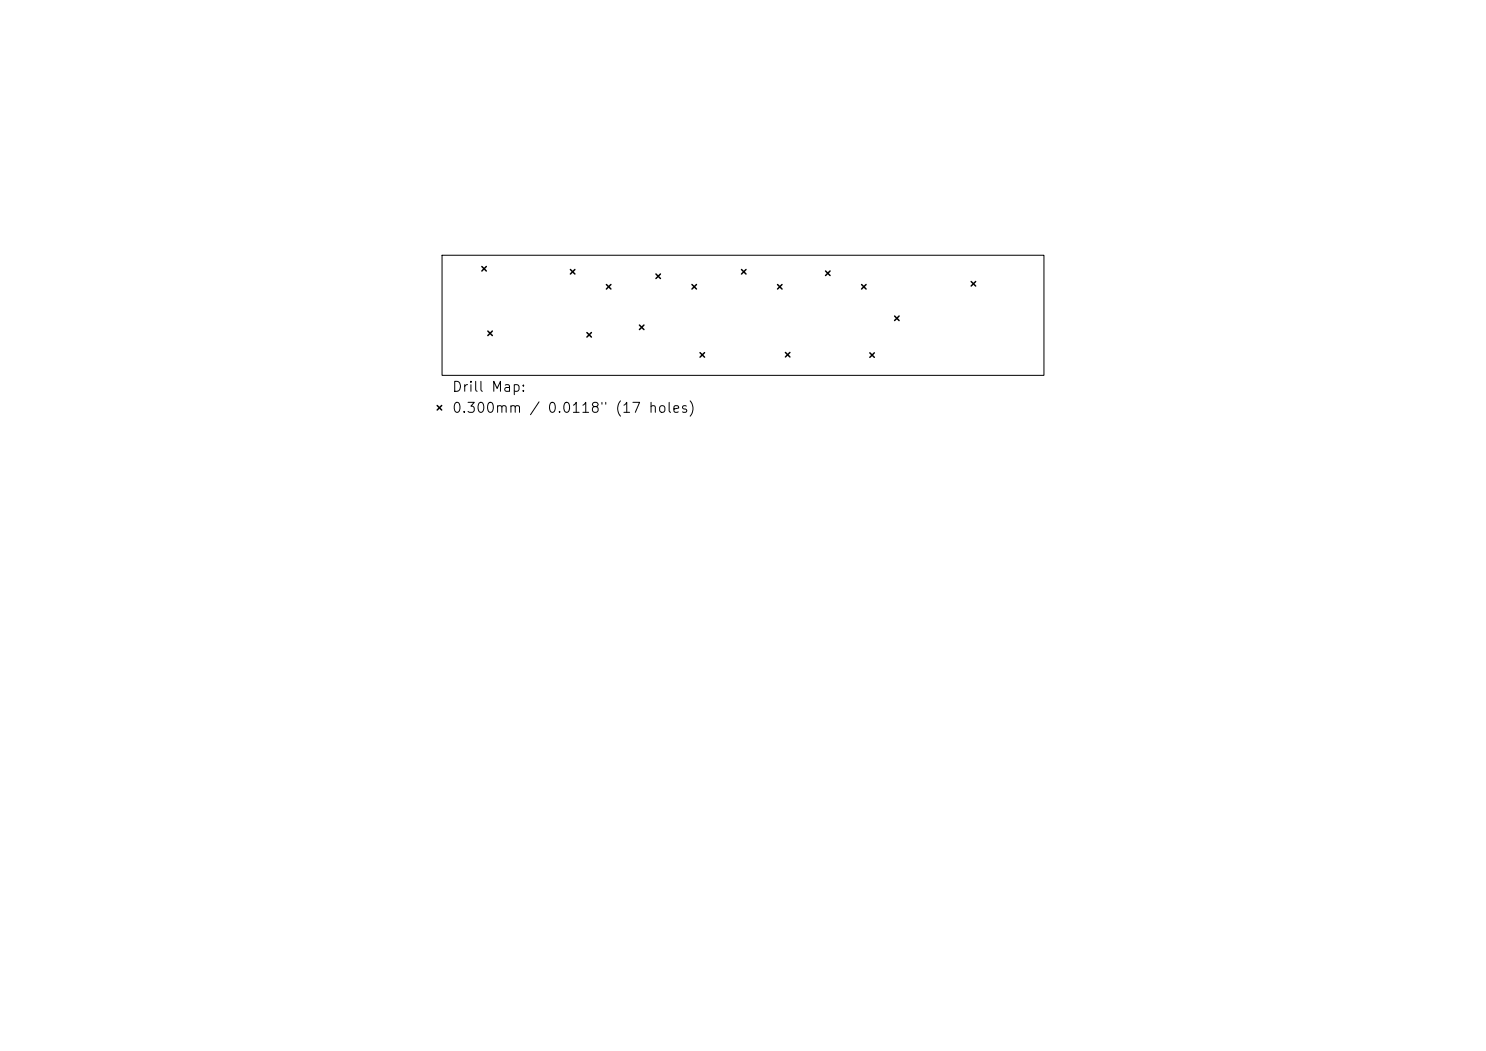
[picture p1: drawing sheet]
<svg xmlns="http://www.w3.org/2000/svg" width="297mm" height="210mm" viewBox="0 0 297 210" stroke-linecap="round" stroke-linejoin="round" font-family="sans-serif">
<defs><g id="words">
<g font-size="2">
<text x="90.2" y="78.8">Drill Map:</text>
<text x="90.2" y="83">0.300mm / 0.0118&quot; (17 holes)</text>
</g>
</g></defs>
<path d="M88.4 51h120.3v24h-120.3z" fill="none" stroke="#000" stroke-width=".2"/>
<g fill="none" stroke="#000" stroke-width=".3">
<path d="M96.3 53.3l.9 .9M97.2 53.3l-.9 .9M114 53.9l.9 .9M114.9 53.9l-.9 .9M121.2 56.9l.9 .9M122.1 56.9l-.9 .9M131.1 54.8l.9 .9M132 54.8l-.9 .9M138.3 56.9l.9 .9M139.2 56.9l-.9 .9M148.2 53.9l.9 .9M149.1 53.9l-.9 .9"/>
<path d="M155.4 56.9l.9 .9M156.3 56.9l-.9 .9M165 54.2l.9 .9M165.9 54.2l-.9 .9M172.2 56.9l.9 .9M173.1 56.9l-.9 .9M194.1 56.3l.9 .9M195 56.3l-.9 .9M97.5 66.2l.9 .9M98.4 66.2l-.9 .9M117.3 66.5l.9 .9M118.2 66.5l-.9 .9"/>
<path d="M127.8 65l.9 .9M128.7 65l-.9 .9M139.9 70.5l.9 .9M140.8 70.5l-.9 .9M157 70.4l.9 .9M157.9 70.4l-.9 .9M173.9 70.5l.9 .9M174.8 70.5l-.9 .9M178.8 63.2l.9 .9M179.7 63.2l-.9 .9M87.4 81l.9 .9M88.3 81l-.9 .9"/>
</g>
<use href="#words"/>
</svg>
